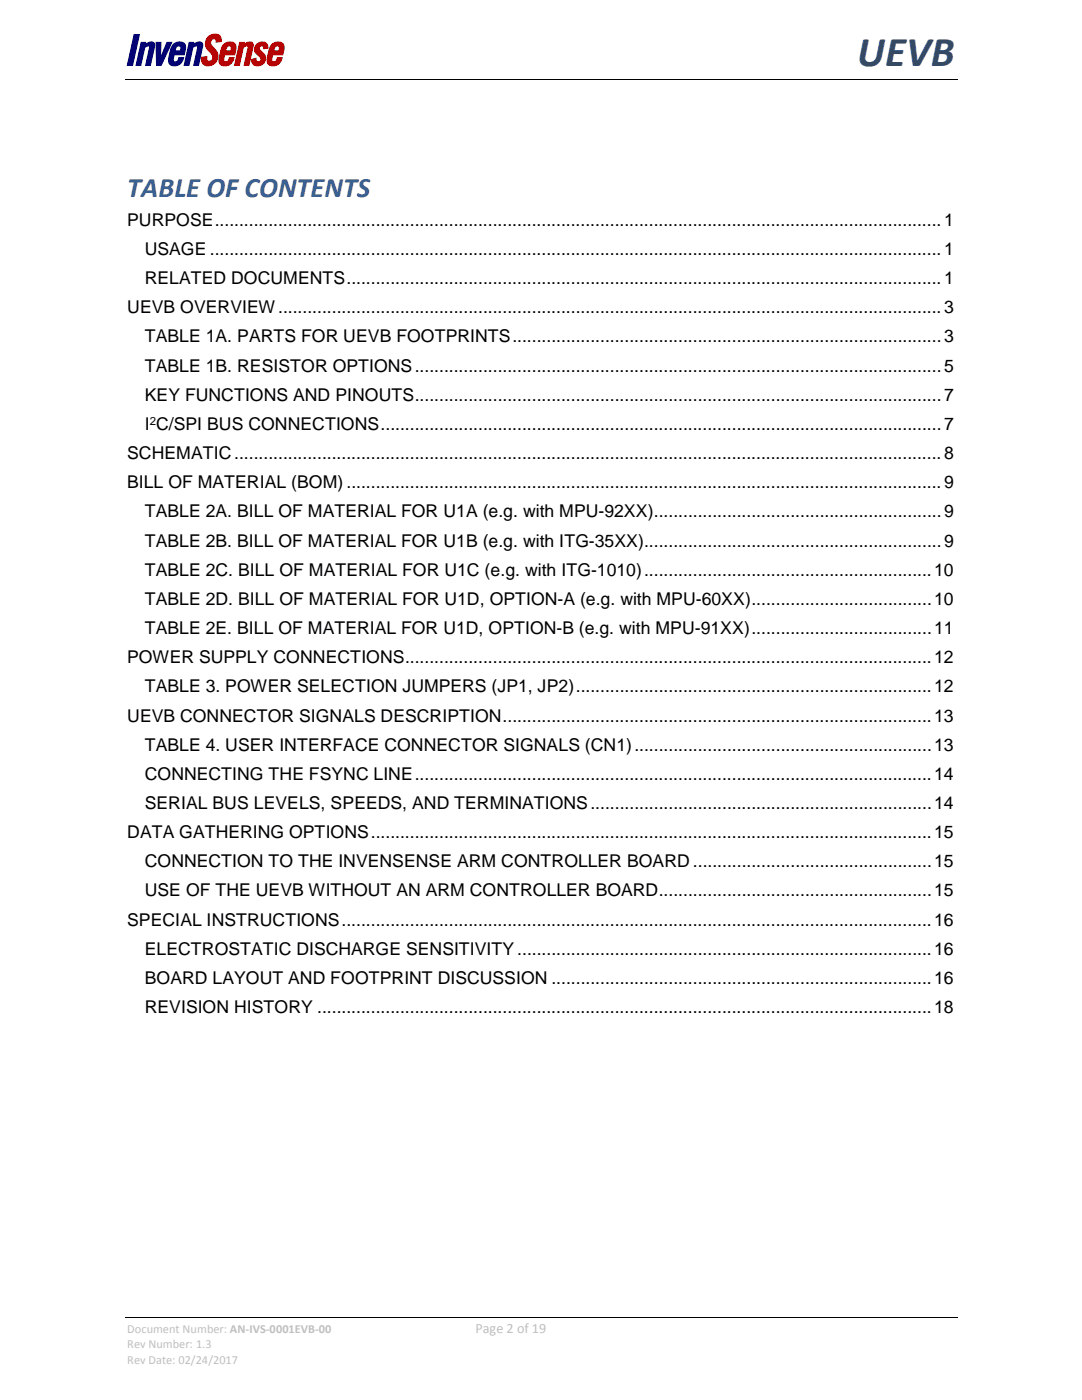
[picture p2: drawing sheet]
<svg xmlns="http://www.w3.org/2000/svg" width="216mm" height="279mm" viewBox="0 0 216 279" stroke-linecap="round" stroke-linejoin="round" font-family="sans-serif">
<defs><g id="words">
<text font-size="8.5" fill="#1f497d" x="171.1" y="13.1">UEVB</text>
<text font-size="5.6" fill="#365f91" x="25.4" y="39.2">TABLE OF CONTENTS</text>
<g font-size="3.5">
<text x="25.4" y="45">PURPOSE.....................................................................................................................................................1</text>
<text x="28.9" y="50.9">USAGE ......................................................................................................................................................1</text>
<text x="28.9" y="56.7">RELATED DOCUMENTS..........................................................................................................................1</text>
<text x="25.4" y="62.5">UEVB OVERVIEW ........................................................................................................................................3</text>
<text x="28.9" y="68.3">TABLE 1A. PARTS FOR UEVB FOOTPRINTS........................................................................................3</text>
<text x="28.9" y="74.2">TABLE 1B. RESISTOR OPTIONS............................................................................................................5</text>
<text x="28.9" y="80">KEY FUNCTIONS AND PINOUTS............................................................................................................7</text>
<text x="28.9" y="85.8">I C/SPI BUS CONNECTIONS...................................................................................................................7</text>
<text x="25.4" y="91.6">SCHEMATIC.................................................................................................................................................8</text>
<text x="25.4" y="97.5">BILL OF MATERIAL (BOM) ..........................................................................................................................9</text>
<text x="28.9" y="103.3">TABLE 2A. BILL OF MATERIAL FOR U1A (e.g. with MPU-92XX)...........................................................9</text>
<text x="28.9" y="109.1">TABLE 2B. BILL OF MATERIAL FOR U1B (e.g. with ITG-35XX).............................................................9</text>
<text x="28.9" y="114.9">TABLE 2C. BILL OF MATERIAL FOR U1C (e.g. with ITG-1010)...........................................................10</text>
<text x="28.9" y="120.7">TABLE 2D. BILL OF MATERIAL FOR U1D, OPTION-A (e.g. with MPU-60XX).....................................10</text>
<text x="28.9" y="126.5">TABLE 2E. BILL OF MATERIAL FOR U1D, OPTION-B (e.g. with MPU-91XX).....................................11</text>
<text x="25.4" y="132.4">POWER SUPPLY CONNECTIONS............................................................................................................12</text>
<text x="28.9" y="138.2">TABLE 3. POWER SELECTION JUMPERS (JP1, JP2).........................................................................12</text>
<text x="25.4" y="144">UEVB CONNECTOR SIGNALS DESCRIPTION........................................................................................13</text>
<text x="28.9" y="149.8">TABLE 4. USER INTERFACE CONNECTOR SIGNALS (CN1).............................................................13</text>
<text x="28.9" y="155.7">CONNECTING THE FSYNC LINE..........................................................................................................14</text>
<text x="28.9" y="161.5">SERIAL BUS LEVELS, SPEEDS, AND TERMINATIONS......................................................................14</text>
<text x="25.4" y="167.3">DATA GATHERING OPTIONS...................................................................................................................15</text>
<text x="28.9" y="173.1">CONNECTION TO THE INVENSENSE ARM CONTROLLER BOARD.................................................15</text>
<text x="28.9" y="178.9">USE OF THE UEVB WITHOUT AN ARM CONTROLLER BOARD........................................................15</text>
<text x="25.4" y="184.7">SPECIAL INSTRUCTIONS.........................................................................................................................16</text>
<text x="28.9" y="190.5">ELECTROSTATIC DISCHARGE SENSITIVITY.....................................................................................16</text>
<text x="28.9" y="196.4">BOARD LAYOUT AND FOOTPRINT DISCUSSION ..............................................................................16</text>
<text x="28.9" y="202.2">REVISION HISTORY ..............................................................................................................................18</text>
</g>
<text font-size="2.8" fill="#bfbfbf" x="94.9" y="266">Page 2 of 19</text>
<g font-size="2.5" fill="#bfbfbf">
<text x="25.4" y="266">Document Number: AN-IVS-0001EVB-00</text>
<text x="25.4" y="269.1">Rev Number: 1.3</text>
<text x="25.4" y="272.1">Rev Date: 02/24/2017</text>
</g>
<text font-size="2.3" x="29.9" y="84.8">2</text>
</g></defs>
<path d="M24.9 15.9h166.1M24.9 262.9h166.1" fill="none" stroke="#000" stroke-width=".2"/>
<path d="M26.8 6.9h1l-1.3 6.2h-1.1z" fill="#000073"/>
<path d="M26.8 6.9h1l-1.3 6.2h-1.1z" fill="none" stroke="#000073" stroke-width=".2"/>
<path d="M28.2 8.5h.9l-.1 .4a1.36 1.36 0 0 1 1.8-.3v.7l-.8 3.8h-.9l.7-3.6a.4 .4 0 0 0-.3-.4 .4 .4 0 0 0-.4 .2l-.2 .1-.8 3.7h-1z" fill="#000073"/>
<path d="M28.2 8.5h.9l-.1 .4a1.36 1.36 0 0 1 1.8-.3v.7l-.8 3.8h-.9l.7-3.6a.4 .4 0 0 0-.3-.4 .4 .4 0 0 0-.4 .2l-.2 .1-.8 3.7h-1z" fill="none" stroke="#000073" stroke-width=".2"/>
<path d="M31.1 8.5h1l-.1 3 1.3-3h1l-2.1 4.6h-1z" fill="#000073"/>
<path d="M31.1 8.5h1l-.1 3 1.3-3h1l-2.1 4.6h-1z" fill="none" stroke="#000073" stroke-width=".2"/>
<path d="M34.6 8.8a1.44 1.44 0 0 1 2.4 .4l-.2 1.7h-2l-.2 .7a.53 .53 0 0 0 .3 .8 .53 .53 0 0 0 .7-.6l.1-.3h.9a1.72 1.72 0 0 1-1 1.5 1.72 1.72 0 0 1-1.8-.3l-.2-.6 .1-.7 .5-1.9zM35.2 9.3l-.3 .9h1.1a.58 .58 0 0 0 .1-.6 .58 .58 0 0 0-.4-.4z" fill="#000073"/>
<path d="M34.6 8.8a1.44 1.44 0 0 1 2.4 .4l-.2 1.7h-2l-.2 .7a.53 .53 0 0 0 .3 .8 .53 .53 0 0 0 .7-.6l.1-.3h.9a1.72 1.72 0 0 1-1 1.5 1.72 1.72 0 0 1-1.8-.3l-.2-.6 .1-.7 .5-1.9zM35.2 9.3a.49 .49 0 0 1 .7-.1 .49 .49 0 0 1 .1 .7v.3h-1.1z" fill="none" stroke="#000073" stroke-width=".2"/>
<path d="M37.8 8.5h.9l-.1 .4a1.19 1.19 0 0 1 1.8-.1l-.8 4.3h-.9l.7-3.7a.55 .55 0 0 0-.9 0l-.8 3.7h-1z" fill="#000073"/>
<path d="M37.8 8.5h.9l-.1 .4a1.19 1.19 0 0 1 1.8-.1l-.8 4.3h-.9l.7-3.7a.55 .55 0 0 0-.9 0l-.8 3.7h-1z" fill="none" stroke="#000073" stroke-width=".2"/>
<path d="M41.6 7.3a1.48 1.48 0 0 1 2.5 .3v.7l-1 .1a.55 .55 0 0 0-.5-.7 .55 .55 0 0 0-.6 .6 2.7 2.7 0 0 0 1.2 1.9 1.88 1.88 0 0 1-.3 2.4 1.88 1.88 0 0 1-2.4 .1l-.3-.6v-.7l1.1-.1a.66 .66 0 0 0 .6 .9 .66 .66 0 0 0 .5-.9l-.6-.9a1.95 1.95 0 0 1-.2-3.1z" fill="#b50000"/>
<path d="M41.6 7.3a1.48 1.48 0 0 1 2.5 .3v.7l-1 .1a.55 .55 0 0 0-.5-.7 .55 .55 0 0 0-.6 .6 2.7 2.7 0 0 0 1.2 1.9 1.88 1.88 0 0 1-.3 2.4 1.88 1.88 0 0 1-2.4 .1l-.3-.6v-.7l1.1-.1a.66 .66 0 0 0 .6 .9 .66 .66 0 0 0 .5-.9l-.6-.9a1.95 1.95 0 0 1-.2-3.1z" fill="none" stroke="#b50000" stroke-width=".2"/>
<path d="M44.7 8.8a1.43 1.43 0 0 1 2.4 .4l-.3 1.7h-2l-.1 .7a.53 .53 0 0 0 .3 .8 .53 .53 0 0 0 .7-.6l.1-.3h.9a1.72 1.72 0 0 1-1.1 1.5 1.72 1.72 0 0 1-1.8-.3l-.1-.6 .1-.7 .4-1.9zM45.3 9.3l-.3 .9h1.1a.58 .58 0 0 0 .1-.6 .58 .58 0 0 0-.5-.4z" fill="#b50000"/>
<path d="M44.7 8.8a1.43 1.43 0 0 1 2.4 .4l-.3 1.7h-2l-.1 .7a.53 .53 0 0 0 .3 .8 .53 .53 0 0 0 .7-.6l.1-.3h.9a1.72 1.72 0 0 1-1.1 1.5 1.72 1.72 0 0 1-1.8-.3l-.1-.6 .1-.7 .4-1.9zM45.3 9.3a.49 .49 0 0 1 .7-.1 .49 .49 0 0 1 .1 .7v.3h-1.1z" fill="none" stroke="#b50000" stroke-width=".2"/>
<path d="M47.8 8.5h.9l-.1 .4a1.36 1.36 0 0 1 1.8-.3l.1 .7-.8 3.8h-1l.8-3.6a.4 .4 0 0 0-.3-.4 .4 .4 0 0 0-.5 .2l-.1 .1-.8 3.7h-1z" fill="#b50000"/>
<path d="M47.8 8.5h.9l-.1 .4a1.36 1.36 0 0 1 1.8-.3l.1 .7-.8 3.8h-1l.8-3.6a.4 .4 0 0 0-.3-.4 .4 .4 0 0 0-.5 .2l-.1 .1-.8 3.7h-1z" fill="none" stroke="#b50000" stroke-width=".2"/>
<path d="M51.2 8.9a1.25 1.25 0 0 1 1.4-.5 1.25 1.25 0 0 1 .9 1.2l-.9 .1a.49 .49 0 0 0-.3-.5 .49 .49 0 0 0-.6 .3 .49 .49 0 0 0 .3 .6 1.56 1.56 0 0 1 .8 2.3 1.56 1.56 0 0 1-2.4 .3l-.2-.8 .9-.3a.54 .54 0 0 0 .3 .7 .54 .54 0 0 0 .7-.3 .54 .54 0 0 0-.3-.7l-.3-.2a1.36 1.36 0 0 1-.3-2.2z" fill="#b50000"/>
<path d="M51.2 8.9a1.25 1.25 0 0 1 1.4-.5 1.25 1.25 0 0 1 .9 1.2l-.9 .1a.49 .49 0 0 0-.3-.5 .49 .49 0 0 0-.6 .3 .49 .49 0 0 0 .3 .6 1.56 1.56 0 0 1 .8 2.3 1.56 1.56 0 0 1-2.4 .3l-.2-.8 .9-.3a.54 .54 0 0 0 .3 .7 .54 .54 0 0 0 .7-.3 .54 .54 0 0 0-.3-.7l-.3-.2a1.36 1.36 0 0 1-.3-2.2z" fill="none" stroke="#b50000" stroke-width=".2"/>
<path d="M54.3 8.8a1.43 1.43 0 0 1 2.4 .4l-.3 1.7h-2l-.1 .7a.53 .53 0 0 0 .3 .8 .53 .53 0 0 0 .7-.6l.1-.3h.9a1.72 1.72 0 0 1-1.1 1.5 1.72 1.72 0 0 1-1.8-.3l-.1-.8 .4-1.8zM54.9 9.3l-.3 .9h1.1a.56 .56 0 0 0 .1-.7 .56 .56 0 0 0-.6-.3z" fill="#b50000"/>
<path d="M54.3 8.8a1.43 1.43 0 0 1 2.4 .4l-.3 1.7h-2l-.1 .7a.53 .53 0 0 0 .3 .8 .53 .53 0 0 0 .7-.6l.1-.3h.9a1.72 1.72 0 0 1-1.1 1.5 1.72 1.72 0 0 1-1.8-.3l-.1-.8 .4-1.8zM54.9 9.3a.49 .49 0 0 1 .7-.1 .49 .49 0 0 1 .1 .7v.3h-1.1z" fill="none" stroke="#b50000" stroke-width=".2"/>
<use href="#words"/>
</svg>
